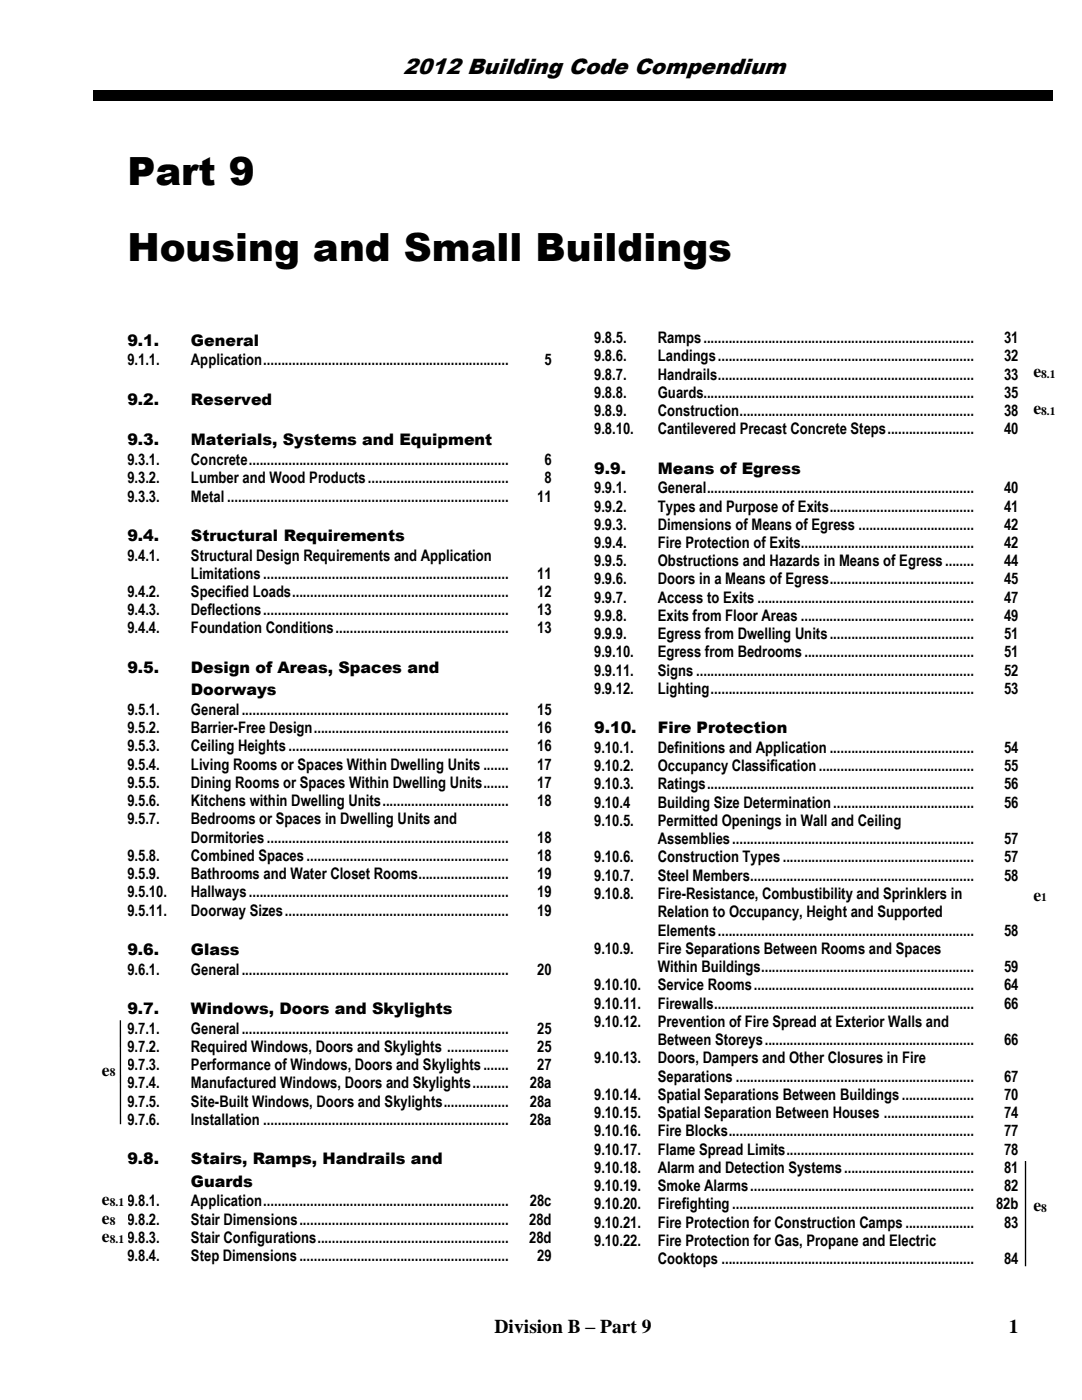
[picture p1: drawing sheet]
<svg xmlns="http://www.w3.org/2000/svg" width="216mm" height="279mm" viewBox="0 0 216 279" stroke-linecap="round" stroke-linejoin="round" font-family="sans-serif">
<defs><g id="words">
<g font-size="7.7">
<text x="25.4" y="36.9">Part 9</text>
<text x="25.4" y="52.1">Housing and Small Buildings</text>
</g>
<text font-size="4.5" x="80.5" y="14.8">2012 Building Code Compendium</text>
<g font-size="3.9">
<text x="98.7" y="266.1">Division B – Part 9</text>
<text x="201.3" y="266.1">1</text>
</g>
<g font-size="3.5">
<text x="206.2" y="75.3">e</text>
<text x="206.2" y="82.6">e</text>
<text x="206.2" y="179.7">e</text>
<text x="20.3" y="214.7">e</text>
<text x="20.3" y="240.6">e</text>
<text x="20.3" y="244.2">e</text>
<text x="206.2" y="241.7">e</text>
<text x="20.3" y="247.9">e</text>
</g>
<g font-size="3.2">
<text x="25.4" y="69">9.1.</text>
<text x="38.1" y="69">General</text>
<text x="118.6" y="68.4">9.8.5.</text>
<text x="131.3" y="68.4">Ramps...........................................................................</text>
<text x="200.4" y="68.4">31</text>
<text x="25.4" y="72.9">9.1.1.</text>
<text x="38.1" y="72.9">Application....................................................................</text>
<text x="108.6" y="72.9">5</text>
<text x="118.6" y="72.1">9.8.6.</text>
<text x="118.6" y="75.7">9.8.7.</text>
<text x="131.3" y="72.1">Landings.......................................................................</text>
<text x="131.3" y="75.7">Handrails.......................................................................</text>
<text x="200.4" y="72.1">32</text>
<text x="200.4" y="75.7">33</text>
<text x="25.4" y="80.7">9.2.</text>
<text x="38.1" y="80.7">Reserved</text>
<text x="118.6" y="79.4">9.8.8.</text>
<text x="118.6" y="83">9.8.9.</text>
<text x="131.3" y="79.4">Guards...........................................................................</text>
<text x="131.3" y="83">Construction.................................................................</text>
<text x="200.4" y="79.4">35</text>
<text x="200.4" y="83">38</text>
<text x="25.4" y="88.9">9.3.</text>
<text x="38.1" y="88.9">Materials, Systems and Equipment</text>
<text x="118.6" y="86.7">9.8.10.</text>
<text x="131.3" y="86.7">Cantilevered Precast Concrete Steps........................</text>
<text x="200.4" y="86.7">40</text>
<text x="25.4" y="92.8">9.3.1.</text>
<text x="38.1" y="92.8">Concrete........................................................................</text>
<text x="108.6" y="92.8">6</text>
<text x="118.6" y="94.5">9.9.</text>
<text x="131.3" y="94.5">Means of Egress</text>
<text x="25.4" y="96.5">9.3.2.</text>
<text x="25.4" y="100.1">9.3.3.</text>
<text x="38.1" y="96.5">Lumber and Wood Products.......................................</text>
<text x="38.1" y="100.1">Metal ..............................................................................</text>
<text x="107.2" y="100.1">11</text>
<text x="108.6" y="96.5">8</text>
<text x="118.6" y="98.4">9.9.1.</text>
<text x="131.3" y="98.4">General..........................................................................</text>
<text x="200.4" y="98.4">40</text>
<text x="25.4" y="107.9">9.4.</text>
<text x="38.1" y="107.9">Structural Requirements</text>
<text x="118.6" y="102.1">9.9.2.</text>
<text x="118.6" y="105.7">9.9.3.</text>
<text x="131.3" y="102.1">Types and Purpose of Exits........................................</text>
<text x="131.3" y="105.7">Dimensions of Means of Egress ................................</text>
<text x="200.4" y="102.1">41</text>
<text x="200.4" y="105.7">42</text>
<text x="25.4" y="111.9">9.4.1.</text>
<text x="38.1" y="111.9">Structural Design Requirements and Application</text>
<text x="118.6" y="109.4">9.9.4.</text>
<text x="118.6" y="113">9.9.5.</text>
<text x="131.3" y="109.4">Fire Protection of Exits................................................</text>
<text x="131.3" y="113">Obstructions and Hazards in Means of Egress........</text>
<text x="200.4" y="109.4">42</text>
<text x="200.4" y="113">44</text>
<text x="25.4" y="119.1">9.4.2.</text>
<text x="38.1" y="115.5">Limitations....................................................................</text>
<text x="38.1" y="119.1">Specified Loads............................................................</text>
<text x="107.2" y="115.5">11</text>
<text x="107.2" y="119.1">12</text>
<text x="118.6" y="116.6">9.9.6.</text>
<text x="131.3" y="116.6">Doors in a Means of Egress........................................</text>
<text x="200.4" y="116.6">45</text>
<text x="25.4" y="122.8">9.4.3.</text>
<text x="38.1" y="122.8">Deflections....................................................................</text>
<text x="107.2" y="122.8">13</text>
<text x="118.6" y="120.3">9.9.7.</text>
<text x="118.6" y="123.9">9.9.8.</text>
<text x="131.3" y="120.3">Access to Exits ............................................................</text>
<text x="131.3" y="123.9">Exits from Floor Areas ................................................</text>
<text x="200.4" y="120.3">47</text>
<text x="200.4" y="123.9">49</text>
<text x="25.4" y="126.4">9.4.4.</text>
<text x="38.1" y="126.4">Foundation Conditions................................................</text>
<text x="107.2" y="126.4">13</text>
<text x="118.6" y="127.6">9.9.9.</text>
<text x="118.6" y="131.2">9.9.10.</text>
<text x="131.3" y="127.6">Egress from Dwelling Units........................................</text>
<text x="131.3" y="131.2">Egress from Bedrooms...............................................</text>
<text x="200.4" y="127.6">51</text>
<text x="200.4" y="131.2">51</text>
<text x="25.4" y="134.3">9.5.</text>
<text x="38.1" y="134.3">Design of Areas, Spaces and</text>
<text x="118.6" y="134.8">9.9.11.</text>
<text x="131.3" y="134.8">Signs .............................................................................</text>
<text x="200.4" y="134.8">52</text>
<text x="25.4" y="142.7">9.5.1.</text>
<text x="38.1" y="138.7">Doorways</text>
<text x="38.1" y="142.7">General..........................................................................</text>
<text x="107.2" y="142.7">15</text>
<text x="118.6" y="138.5">9.9.12.</text>
<text x="131.3" y="138.5">Lighting.........................................................................</text>
<text x="200.4" y="138.5">53</text>
<text x="25.4" y="146.3">9.5.2.</text>
<text x="25.4" y="150">9.5.3.</text>
<text x="38.1" y="146.3">Barrier-Free Design......................................................</text>
<text x="38.1" y="150">Ceiling Heights.............................................................</text>
<text x="107.2" y="146.3">16</text>
<text x="107.2" y="150">16</text>
<text x="118.6" y="146.3">9.10.</text>
<text x="131.3" y="146.3">Fire Protection</text>
<text x="25.4" y="153.6">9.5.4.</text>
<text x="38.1" y="153.6">Living Rooms or Spaces Within Dwelling Units .......</text>
<text x="107.2" y="153.6">17</text>
<text x="118.6" y="150.3">9.10.1.</text>
<text x="118.6" y="153.9">9.10.2.</text>
<text x="131.3" y="150.3">Definitions and Application ........................................</text>
<text x="131.3" y="153.9">Occupancy Classification...........................................</text>
<text x="200.4" y="150.3">54</text>
<text x="200.4" y="153.9">55</text>
<text x="25.4" y="157.3">9.5.5.</text>
<text x="25.4" y="160.9">9.5.6.</text>
<text x="38.1" y="157.3">Dining Rooms or Spaces Within Dwelling Units.......</text>
<text x="38.1" y="160.9">Kitchens within Dwelling Units...................................</text>
<text x="107.2" y="157.3">17</text>
<text x="107.2" y="160.9">18</text>
<text x="118.6" y="157.5">9.10.3.</text>
<text x="118.6" y="161.2">9.10.4</text>
<text x="131.3" y="157.5">Ratings..........................................................................</text>
<text x="131.3" y="161.2">Building Size Determination.......................................</text>
<text x="200.4" y="157.5">56</text>
<text x="200.4" y="161.2">56</text>
<text x="25.4" y="164.5">9.5.7.</text>
<text x="38.1" y="164.5">Bedrooms or Spaces in Dwelling Units and</text>
<text x="118.6" y="164.8">9.10.5.</text>
<text x="131.3" y="164.8">Permitted Openings in Wall and Ceiling</text>
<text x="25.4" y="171.8">9.5.8.</text>
<text x="38.1" y="168.2">Dormitories...................................................................</text>
<text x="38.1" y="171.8">Combined Spaces........................................................</text>
<text x="107.2" y="168.2">18</text>
<text x="107.2" y="171.8">18</text>
<text x="118.6" y="172.1">9.10.6.</text>
<text x="131.3" y="168.5">Assemblies...................................................................</text>
<text x="131.3" y="172.1">Construction Types.....................................................</text>
<text x="200.4" y="168.5">57</text>
<text x="200.4" y="172.1">57</text>
<text x="25.4" y="175.5">9.5.9.</text>
<text x="25.4" y="179.1">9.5.10.</text>
<text x="38.1" y="175.5">Bathrooms and Water Closet Rooms.........................</text>
<text x="38.1" y="179.1">Hallways........................................................................</text>
<text x="107.2" y="175.5">19</text>
<text x="107.2" y="179.1">19</text>
<text x="118.6" y="175.8">9.10.7.</text>
<text x="118.6" y="179.4">9.10.8.</text>
<text x="131.3" y="175.8">Steel Members..............................................................</text>
<text x="131.3" y="179.4">Fire-Resistance, Combustibility and Sprinklers in</text>
<text x="200.4" y="175.8">58</text>
<text x="25.4" y="182.7">9.5.11.</text>
<text x="38.1" y="182.7">Doorway Sizes..............................................................</text>
<text x="107.2" y="182.7">19</text>
<text x="131.3" y="183.1">Relation to Occupancy, Height and Supported</text>
<text x="25.4" y="190.6">9.6.</text>
<text x="38.1" y="190.6">Glass</text>
<text x="118.6" y="190.4">9.10.9.</text>
<text x="131.3" y="186.7">Elements.......................................................................</text>
<text x="131.3" y="190.4">Fire Separations Between Rooms and Spaces</text>
<text x="200.4" y="186.7">58</text>
<text x="25.4" y="194.5">9.6.1.</text>
<text x="38.1" y="194.5">General..........................................................................</text>
<text x="107.2" y="194.5">20</text>
<text x="118.6" y="197.6">9.10.10.</text>
<text x="131.3" y="194">Within Buildings...........................................................</text>
<text x="131.3" y="197.6">Service Rooms.............................................................</text>
<text x="200.4" y="194">59</text>
<text x="200.4" y="197.6">64</text>
<text x="25.4" y="202.3">9.7.</text>
<text x="38.1" y="202.3">Windows, Doors and Skylights</text>
<text x="118.6" y="201.3">9.10.11.</text>
<text x="131.3" y="201.3">Firewalls........................................................................</text>
<text x="200.4" y="201.3">66</text>
<text x="25.4" y="206.3">9.7.1.</text>
<text x="25.4" y="209.9">9.7.2.</text>
<text x="38.1" y="206.3">General..........................................................................</text>
<text x="38.1" y="209.9">Required Windows, Doors and Skylights .................</text>
<text x="107.2" y="206.3">25</text>
<text x="107.2" y="209.9">25</text>
<text x="118.6" y="204.9">9.10.12.</text>
<text x="131.3" y="204.9">Prevention of Fire Spread at Exterior Walls and</text>
<text x="131.3" y="208.6">Between Storeys..........................................................</text>
<text x="200.4" y="208.6">66</text>
<text x="25.4" y="213.6">9.7.3.</text>
<text x="38.1" y="213.6">Performance of Windows, Doors and Skylights.......</text>
<text x="107.2" y="213.6">27</text>
<text x="118.6" y="212.2">9.10.13.</text>
<text x="131.3" y="212.2">Doors, Dampers and Other Closures in Fire</text>
<text x="131.3" y="215.9">Separations ..................................................................</text>
<text x="200.4" y="215.9">67</text>
<text x="25.4" y="217.2">9.7.4.</text>
<text x="25.4" y="220.8">9.7.5.</text>
<text x="38.1" y="217.2">Manufactured Windows, Doors and Skylights..........</text>
<text x="38.1" y="220.8">Site-Built Windows, Doors and Skylights..................</text>
<text x="105.7" y="217.2">28a</text>
<text x="105.7" y="220.8">28a</text>
<text x="118.6" y="219.5">9.10.14.</text>
<text x="131.3" y="219.5">Spatial Separations Between Buildings....................</text>
<text x="200.4" y="219.5">70</text>
<text x="25.4" y="224.5">9.7.6.</text>
<text x="38.1" y="224.5">Installation ....................................................................</text>
<text x="105.7" y="224.5">28a</text>
<text x="118.6" y="223.1">9.10.15.</text>
<text x="118.6" y="226.8">9.10.16.</text>
<text x="131.3" y="223.1">Spatial Separation Between Houses .........................</text>
<text x="131.3" y="226.8">Fire Blocks....................................................................</text>
<text x="200.4" y="223.1">74</text>
<text x="200.4" y="226.8">77</text>
<text x="25.4" y="232.3">9.8.</text>
<text x="38.1" y="232.3">Stairs, Ramps, Handrails and</text>
<text x="118.6" y="230.4">9.10.17.</text>
<text x="131.3" y="230.4">Flame Spread Limits....................................................</text>
<text x="200.4" y="230.4">78</text>
<text x="38.1" y="236.8">Guards</text>
<text x="118.6" y="234.1">9.10.18.</text>
<text x="118.6" y="237.7">9.10.19.</text>
<text x="131.3" y="234.1">Alarm and Detection Systems....................................</text>
<text x="131.3" y="237.7">Smoke Alarms..............................................................</text>
<text x="200.4" y="234.1">81</text>
<text x="200.4" y="237.7">82</text>
<text x="25.4" y="240.7">9.8.1.</text>
<text x="25.4" y="244.4">9.8.2.</text>
<text x="38.1" y="240.7">Application....................................................................</text>
<text x="38.1" y="244.4">Stair Dimensions..........................................................</text>
<text x="105.6" y="244.4">28d</text>
<text x="105.7" y="240.7">28c</text>
<text x="118.6" y="241.4">9.10.20.</text>
<text x="118.6" y="245">9.10.21.</text>
<text x="131.3" y="241.4">Firefighting...................................................................</text>
<text x="131.3" y="245">Fire Protection for Construction Camps...................</text>
<text x="198.7" y="241.4">82b</text>
<text x="200.4" y="245">83</text>
<text x="25.4" y="248">9.8.3.</text>
<text x="25.4" y="251.7">9.8.4.</text>
<text x="38.1" y="248">Stair Configurations.....................................................</text>
<text x="38.1" y="251.7">Step Dimensions..........................................................</text>
<text x="105.6" y="248">28d</text>
<text x="107.2" y="251.7">29</text>
<text x="118.6" y="248.7">9.10.22.</text>
<text x="131.3" y="248.7">Fire Protection for Gas, Propane and Electric</text>
<text x="131.3" y="252.3">Cooktops ......................................................................</text>
<text x="200.4" y="252.3">84</text>
</g>
<g font-size="2.3">
<text x="207.8" y="75.4">8.1</text>
<text x="207.8" y="82.8">8.1</text>
<text x="207.8" y="179.9">1</text>
<text x="21.9" y="214.8">8</text>
<text x="21.9" y="240.7">8.1</text>
<text x="21.9" y="244.4">8</text>
<text x="207.8" y="241.8">8</text>
<text x="21.9" y="248">8.1</text>
</g>
</g></defs>
<path d="M18.5 18h191.6v2.1h-191.6z" fill-rule="evenodd" fill="#000"/>
<g fill="#fff">
<path d="M206.2 176.4h5v4.1h-5z" fill-rule="evenodd"/>
<path d="M20.3 211.3h5.1v4.1h-5.1z" fill-rule="evenodd"/>
</g>
<path d="M24 203.6v20.8M204.6 231.7v21" fill="none" stroke="#000" stroke-width=".26"/>
<g fill="#fff">
<path d="M206.2 238.4h5v4h-5z" fill-rule="evenodd"/>
<path d="M20.3 237.2h5.1v4.1h-5.1z" fill-rule="evenodd"/>
<path d="M20.3 240.9h5.1v4h-5.1z" fill-rule="evenodd"/>
<path d="M20.3 244.5h5.1v4.1h-5.1z" fill-rule="evenodd"/>
<path d="M206.2 79.3h5v4h-5z" fill-rule="evenodd"/>
<path d="M206.2 72h5v4h-5z" fill-rule="evenodd"/>
</g>
<use href="#words"/>
</svg>
